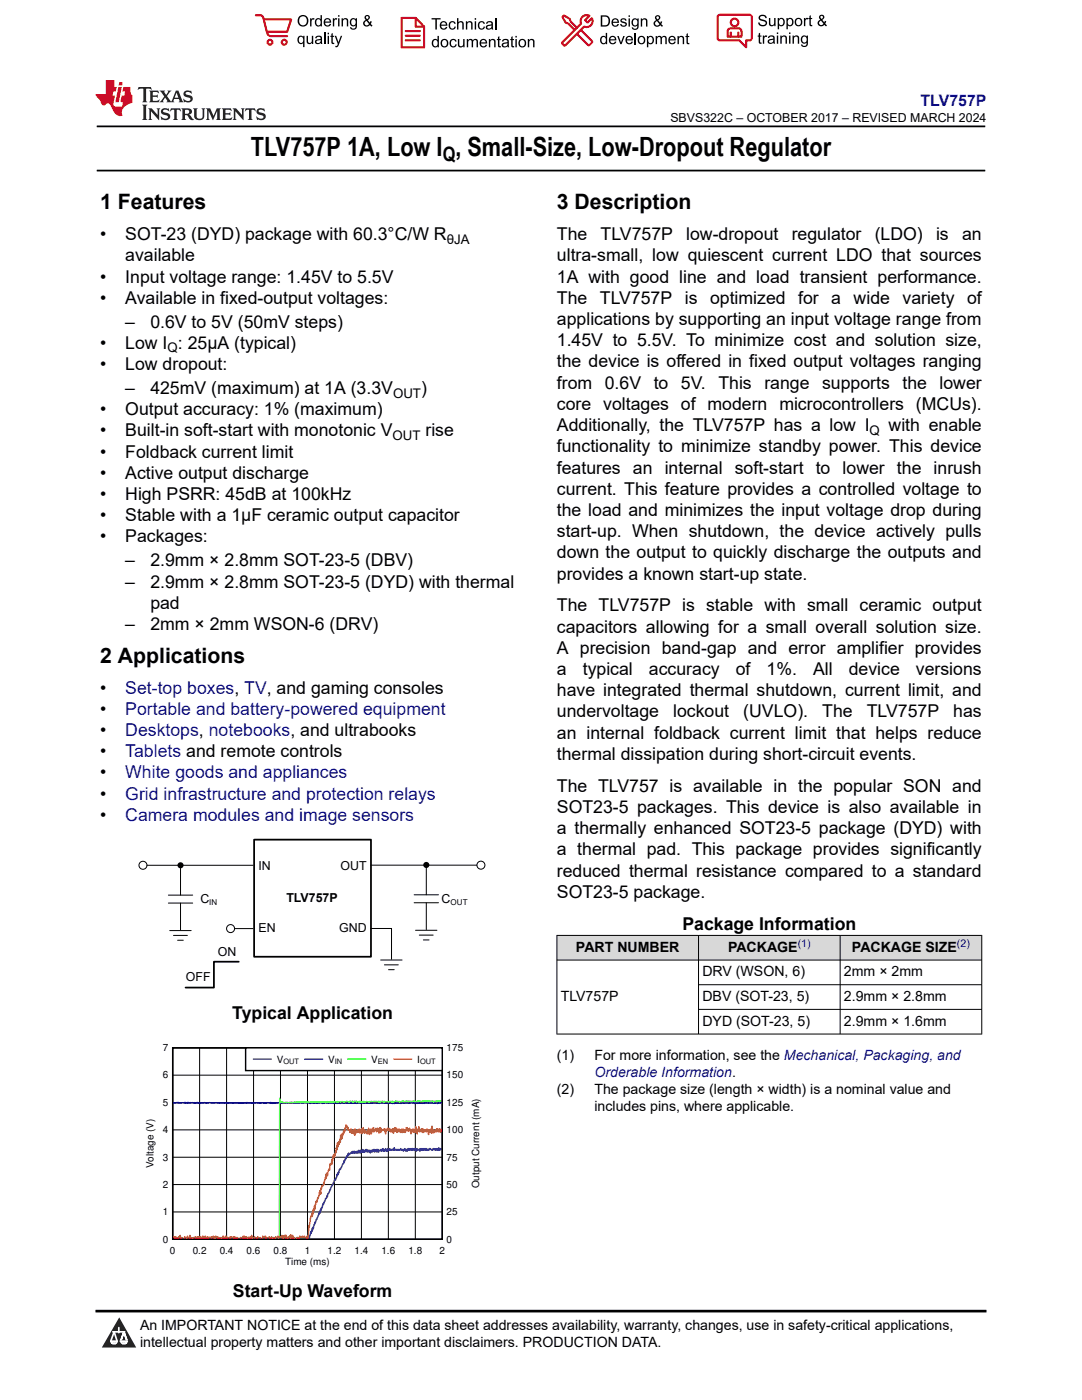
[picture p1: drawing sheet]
<svg xmlns="http://www.w3.org/2000/svg" width="216mm" height="279mm" viewBox="0 0 216 279" stroke-linecap="round" stroke-linejoin="round" font-family="sans-serif">
<defs><g id="words">
<text font-size="5.3" x="50.1" y="31.2">TLV757P 1A, Low I , Small-Size, Low-Dropout Regulator</text>
<g font-size="4.2">
<text x="20" y="41.8">1 Features</text>
<text x="111.1" y="41.8">3 Description</text>
<text x="20" y="132.3">2 Applications</text>
</g>
<text font-size="4" x="88.3" y="32.2">Q</text>
<g font-size="3.5">
<text x="20" y="47.9">•</text>
<text x="25" y="47.9">SOT-23 (DYD) package with 60.3°C/W R</text>
<text x="111.1" y="47.9">The</text>
<text x="119.8" y="47.9">TLV757P</text>
<text x="136.9" y="47.9">low-dropout</text>
<text x="158" y="47.9">regulator</text>
<text x="174.5" y="47.9">(LDO)</text>
<text x="186.8" y="47.9">is</text>
<text x="192" y="47.9">an</text>
<text x="25" y="52.2">available</text>
<text x="111.1" y="52.2">ultra-small, low quiescent current LDO that sources</text>
<text x="20" y="56.4">•</text>
<text x="25" y="56.4">Input voltage range: 1.45V to 5.5V</text>
<text x="111.1" y="56.4">1A with good line and load transient performance.</text>
<text x="20" y="60.6">•</text>
<text x="25" y="60.6">Available in fixed-output voltages:</text>
<text x="25" y="65.4">–</text>
<text x="30" y="65.4">0.6V to 5V (50mV steps)</text>
<text x="111.1" y="60.6">The</text>
<text x="111.1" y="64.9">applications by supporting an input voltage range from</text>
<text x="119.7" y="60.6">TLV757P</text>
<text x="136.6" y="60.6">is</text>
<text x="141.7" y="60.6">optimized</text>
<text x="159.3" y="60.6">for a</text>
<text x="170.3" y="60.6">wide</text>
<text x="180.1" y="60.6">variety</text>
<text x="193" y="60.6">of</text>
<text x="20" y="69.6">•</text>
<text x="25" y="69.6">Low I : 25μA (typical)</text>
<text x="111.1" y="69.1">1.45V to 5.5V. To minimize cost and solution size,</text>
<text x="20" y="73.9">•</text>
<text x="25" y="73.9">Low dropout:</text>
<text x="111.1" y="73.3">the device is offered in fixed output voltages ranging</text>
<text x="111.1" y="77.6">from</text>
<text x="120.7" y="77.6">0.6V</text>
<text x="130.4" y="77.6">to</text>
<text x="135.9" y="77.6">5V.</text>
<text x="143.4" y="77.6">This</text>
<text x="152.5" y="77.6">range</text>
<text x="164" y="77.6">supports</text>
<text x="180.1" y="77.6">the</text>
<text x="187.5" y="77.6">lower</text>
<text x="20" y="82.9">•</text>
<text x="25" y="78.6">–</text>
<text x="25" y="82.9">Output accuracy: 1% (maximum)</text>
<text x="30" y="78.6">425mV (maximum) at 1A (3.3V</text>
<text x="84" y="78.6">)</text>
<text x="111.1" y="81.8">core voltages of modern microcontrollers (MCUs).</text>
<text x="20" y="87.1">•</text>
<text x="25" y="87.1">Built-in soft-start with monotonic V</text>
<text x="84.9" y="87.1">rise</text>
<text x="111.1" y="86">Additionally, the TLV757P has a low I</text>
<text x="177.3" y="86">with enable</text>
<text x="20" y="91.3">•</text>
<text x="20" y="95.6">•</text>
<text x="25" y="91.3">Foldback current limit</text>
<text x="25" y="95.6">Active output discharge</text>
<text x="111.1" y="94.5">features an internal soft-start to lower the inrush</text>
<text x="111.1" y="90.3">functionality to minimize standby power. This device</text>
<text x="20" y="99.8">•</text>
<text x="25" y="99.8">High PSRR: 45dB at 100kHz</text>
<text x="111.1" y="98.7">current. This feature provides a controlled voltage to</text>
<text x="20" y="104">•</text>
<text x="25" y="104">Stable with a 1µF ceramic output capacitor</text>
<text x="111.1" y="107.2">start-up. When shutdown, the device actively pulls</text>
<text x="111.1" y="103">the load and minimizes the input voltage drop during</text>
<text x="20" y="108.3">•</text>
<text x="25" y="108.3">Packages:</text>
<text x="25" y="113">–</text>
<text x="30" y="113">2.9mm × 2.8mm SOT-23-5 (DBV)</text>
<text x="111.1" y="111.4">down the output to quickly discharge the outputs and</text>
<text x="25" y="117.3">–</text>
<text x="30" y="117.3">2.9mm × 2.8mm SOT-23-5 (DYD) with thermal</text>
<text x="111.1" y="115.7">provides a known start-up state.</text>
<text x="25" y="125.7">–</text>
<text x="30" y="121.5">pad</text>
<text x="30" y="125.7">2mm × 2mm WSON-6 (DRV)</text>
<text x="111.1" y="122">The TLV757P is stable with small ceramic output</text>
<text x="111.1" y="126.3">capacitors allowing for a small overall solution size.</text>
<text x="111.1" y="130.5">A precision band-gap and error amplifier provides</text>
<text x="111.1" y="134.7">a</text>
<text x="116.3" y="134.7">typical</text>
<text x="129.5" y="134.7">accuracy</text>
<text x="146.8" y="134.7">of</text>
<text x="153" y="134.7">1%.</text>
<text x="162.2" y="134.7">All</text>
<text x="169.4" y="134.7">device</text>
<text x="182.8" y="134.7">versions</text>
<text x="20" y="138.4">•</text>
<text x="20" y="142.7">•</text>
<text x="111.1" y="139">have integrated thermal shutdown, current limit, and</text>
<text x="111.1" y="143.2">undervoltage</text>
<text x="134.3" y="143.2">lockout</text>
<text x="148.3" y="143.2">(UVLO).</text>
<text x="164.1" y="143.2">The</text>
<text x="173" y="143.2">TLV757P</text>
<text x="190.2" y="143.2">has</text>
<text x="20" y="146.9">•</text>
<text x="111.1" y="147.4">an internal foldback current limit that helps reduce</text>
<text x="20" y="151.1">•</text>
<text x="20" y="155.4">•</text>
<text x="111.1" y="151.7">thermal dissipation during short-circuit events.</text>
<text x="20" y="159.6">•</text>
<text x="111.1" y="158">The TLV757 is available in the popular SON and</text>
<text x="20" y="163.8">•</text>
<text x="111.1" y="166.5">a thermally enhanced SOT23-5 package (DYD) with</text>
<text x="111.1" y="162.2">SOT23-5 packages. This device is also available in</text>
<text x="111.1" y="170.7">a thermal pad. This package provides significantly</text>
<text x="111.1" y="174.9">reduced thermal resistance compared to a standard</text>
<text x="111.1" y="179.2">SOT23-5 package.</text>
<text x="136.2" y="185.5">Package Information</text>
<text x="46.3" y="203.4">Typical Application</text>
<text x="46.5" y="258.9">Start-Up Waveform</text>
</g>
<g font-size="3.5" fill="#00f">
<text x="25" y="138.4">Set-top boxes, TV, and gaming consoles</text>
<text x="25" y="142.7">Portable and battery-powered equipment</text>
<text x="25" y="146.9">Desktops, notebooks, and ultrabooks</text>
<text x="25" y="151.1">Tablets and remote controls</text>
<text x="25" y="155.4">White goods and appliances</text>
<text x="25" y="159.6">Grid infrastructure and protection relays</text>
<text x="25" y="163.8">Camera modules and image sensors</text>
</g>
<text font-size="3.2" fill="#00f" x="183.7" y="21.1">TLV757P</text>
<g font-size="2.8">
<text x="114.9" y="190">PART NUMBER</text>
<text x="145.3" y="190">PACKAGE</text>
<text x="170" y="190">PACKAGE SIZE</text>
<text x="140.2" y="194.9">DRV (WSON, 6)</text>
<text x="168.4" y="194.9">2mm × 2mm</text>
<text x="111.9" y="199.8">TLV757P</text>
<text x="140.2" y="199.8">DBV (SOT-23, 5)</text>
<text x="168.4" y="199.8">2.9mm × 2.8mm</text>
<text x="140.2" y="204.7">DYD (SOT-23, 5)</text>
<text x="168.4" y="204.7">2.9mm × 1.6mm</text>
<text x="111.1" y="211.5">(1)</text>
<text x="118.6" y="211.5">For more information, see the Mechanical, Packaging, and</text>
<text x="111.1" y="218.3">(2)</text>
<text x="118.6" y="218.3">The package size (length × width) is a nominal value and</text>
<text x="118.6" y="221.7">includes pins, where applicable.</text>
<text x="27.9" y="265.5">An IMPORTANT NOTICE at the end of this data sheet addresses availability, warranty, changes, use in safety-critical applications,</text>
<text x="27.9" y="268.9">intellectual property matters and other important disclaimers. PRODUCTION DATA.</text>
</g>
<text font-size="2.8" fill="#00f" x="118.6" y="214.9">Orderable Information.</text>
<g font-size="2.6">
<text x="89.1" y="48.6">θJA</text>
<text x="33.4" y="70.3">Q</text>
<text x="78.4" y="79.3">OUT</text>
<text x="78.3" y="87.8">OUT</text>
<text x="173.5" y="86.7">Q</text>
</g>
<g font-size="2.5">
<text x="133.8" y="24.3">SBVS322C – OCTOBER 2017 – REVISED MARCH 2024</text>
<text x="51.6" y="173.7">IN</text>
<text x="68" y="173.7">OUT</text>
<text x="57.2" y="180">TLV757P</text>
<text x="40" y="180.3">C</text>
<text x="88.1" y="180.2">C</text>
<text x="43.5" y="190.9">ON</text>
<text x="51.6" y="186.1">EN</text>
<text x="67.7" y="186.1">GND</text>
<text x="37.1" y="195.8">OFF</text>
</g>
<g font-size="2.1" fill="#00f">
<text x="159.2" y="189">(1)</text>
<text x="191" y="189">(2)</text>
</g>
<g font-size="2">
<text x="32.5" y="209.8">7</text>
<text x="89.1" y="209.8">175</text>
<text x="32.5" y="215.2">6</text>
<text x="55.2" y="212.1">V</text>
<text x="65.5" y="212.1">V</text>
<text x="74.1" y="212.1">V</text>
<text x="83.3" y="212.1">I</text>
<text x="89.1" y="215.2">150</text>
<text x="32.5" y="220.7">5</text>
<text x="89.1" y="220.7">125</text>
<text x="32.5" y="226.1">4</text>
<text x="89.1" y="226.1">100</text>
<text x="30.7" y="233.2" transform="rotate(-90 30.7 233.2)">Voltage (V)</text>
<text x="32.5" y="231.6">3</text>
<text x="89.1" y="231.6">75</text>
<text x="32.5" y="237.1">2</text>
<text x="89.1" y="237.1">50</text>
<text x="95.6" y="237.2" transform="rotate(-90 95.6 237.2)">Output Current (mA)</text>
<text x="32.5" y="242.5">1</text>
<text x="89.1" y="242.5">25</text>
<text x="32.5" y="248">0</text>
<text x="33.9" y="250.2">0</text>
<text x="38.5" y="250.2">0.2</text>
<text x="43.8" y="250.2">0.4</text>
<text x="49.2" y="250.2">0.6</text>
<text x="54.6" y="250.2">0.8</text>
<text x="60.8" y="250.2">1</text>
<text x="65.4" y="250.2">1.2</text>
<text x="70.7" y="250.2">1.4</text>
<text x="76.1" y="250.2">1.6</text>
<text x="81.5" y="250.2">1.8</text>
<text x="87.7" y="250.2">2</text>
<text x="89.1" y="248">0</text>
<text x="56.9" y="252.5">Time (ms)</text>
</g>
<g font-size="1.6">
<text x="41.8" y="180.6">IN</text>
<text x="89.9" y="180.6">OUT</text>
</g>
<g font-size="1.5">
<text x="56.6" y="212.4">OUT</text>
<text x="66.8" y="212.4">IN</text>
<text x="75.4" y="212.4">EN</text>
<text x="83.8" y="212.4">OUT</text>
</g>
</g></defs>
<path d="M19.3 25.2h177.3M19.3 34h177.3" fill="none" stroke="#000" stroke-width=".35"/>
<path d="M50.7 167.6h23.3v23.3h-23.3z" fill-rule="evenodd" fill="#fff"/>
<path d="M50.7 167.6h23.3v23.3h-23.3zM47.6 191.9h-4.9v5.2h-5.7" fill="none" stroke="#000" stroke-width=".35"/>
<g fill="none" stroke="#000" stroke-width=".2">
<path d="M29.3 172.7h21.2M33.6 178.6h4.9M36 173.3v5.3M74 172.7h21.2M82.6 178.6h4.9M85.1 173.2v5.4M33.6 180.2h4.9M33.9 185.7h4.2M34.6 186.7h2.8M35.4 187.6h1.2M36 180.2v5.4M46.8 185.3h3.7"/>
<path d="M74 185.3h4.1v6.2M76 191.6h4.2M76.7 192.6h2.8M77.5 193.5h1.2M82.6 180.2h4.9M82.9 185.7h4.3M83.7 186.6h2.7M84.5 187.6h1.1M85.1 180.2v5.3"/>
<circle cx="28.5" cy="172.7" r=".8"/>
<circle cx="96" cy="172.7" r=".8"/>
<circle cx="46" cy="185.3" r=".8"/>
</g>
<g fill="#000">
<circle cx="36" cy="172.7" r=".61"/>
<circle cx="85.1" cy="172.6" r=".61"/>
</g>
<path d="M28.8 208.3h67.3v44.6h-67.3z" fill-rule="evenodd" fill="#fff"/>
<path d="M34.5 209.1h53.8v38.2h-53.8z" fill="none" stroke="#000" stroke-width=".29"/>
<g fill="none" stroke="#000" stroke-width=".2">
<path d="M34.5 214.6h53.8M39.8 209.1v38.2M45.2 209.1v38.2M50.6 209.1v38.2M56 209.1v38.2M61.4 209.1v38.2M66.7 209.1v38.2M72.1 209.1v38.2M77.5 209.1v38.2M82.9 209.1v38.2M34.5 236.4h53.8M34.5 231h53.8"/>
<path d="M34.5 225.5h53.8M34.5 220h53.8M34.5 241.9h53.8"/>
</g>
<path d="M88.1 229.3l-.1 .1-.1-.2-.1 .4-.3-.5v.5l-.1-.4-.1 .4-.1-.4v.2l-.1-.2-.1 .4v-.2l-.1 .2-.2-.4v.2l-.3-.2-.2 .4-.4-.4-.1 .2v-.2l-.1 .4-.1-.2-.3 .2-.1-.4-.1 .4v-.4l-.1 .4-.2-.4-.1 .4-.1-.4-.2 .4-.1-.4-.1 .4v-.4l-.2 .4-.1-.4v.6l-.1-.4-.1 .2v-.2l-.4 .2v-.4l-.1 .6-.1-.6v.4l-.1-.2-.1 .2v-.4l-.1 .4-.3-.4-.1 .4v-.4l-.2 .4v-.4l-.1 .2-.1-.2-.1 .4-.1-.4-.2 .4-.1-.4-.1 .6-.1-.4h-.2v.4l-.2-.6-.1 .4-.1-.2-.1 .4-.1-.4v.2l-.1-.2-.1 .2-.1-.2v.2l-.1-.4-.2 .4-.2-.2-.2 .2-.1-.2h-.1l-.1 .2-.1-.2h-.2v.2l-.1-.5-.1 .5-.1-.4-.3 .4v-.2l-.2 .2-.1-.2-.1 .2v-.4l-.2 .4-.2-.4-.1 .6-.1-.4-.1 .4-.1-.6-.2 .6-.1-.4v.4l-.2-.4v.4l-.1-.6v.2h-.2v.4l-.1-.4-.1 .4v-.4l-.1 .2h-.3v.3l-.2-.5v.5l-.1-.5-.1 .4-.1-.4v.5l-.1-.3-.1 .2-.1-.4-.1 .5-.1-.5v.4l-.1-.4-.2 .5-.1-.3-.2 .3-.1-.1v.3l-.1-.5-.1 .3v-.3l-.1 .2-.1-.2v.3l-.1-.3-.2 .3v-.5l-.1 .4-.1-.4-.2 .5-.1-.3v.3l-.2-.3v.3l-.1-.5-.1 .5-.1-.3v.3l-.2-.3v.5l-.1-.5-.1 .5-.2-.5-.1 .5-.1-.3v.3l-.1-.3-.2 .3v-.2l-.1 .2-.1-.2-.1 .2v-.3l-.1 .3v-.2l-.1 .2-.2-.3v.3l-.1-.2v.2l-.2-.2-.4 .5-.1-.3-.1 .5-.1-.3-.1 .5-.1-.2-.2 .7-.1-.2-.2 .9-.1-.3v.5l-.3 .2-.4 1v-.2l-.2 .2-.1 .7-.1-.2-.1 .6v-.4l-.5 1.4-.1-.2-.3 1.1-.5 .5-.1 .5-.5 .9-.1 .5-.1-.1-.1 .5h-.1l-.8 2.1-.1-.2-.1 .5-.1-.1-.1 .7v-.4l-.6 1.6h-.1l-.2 .7v-.2l-.1 .5h-.2l-.2 1.1-.1-.4-.2 1.1-.1-.4-.1 .7-.2 .5v-.3l-.1 .5M40.2 247.2v-.2l.1 .2M42.3 247.2l.1-.2v.2M45.4 247.2v-.2v.2M47.2 247.2v-.2v.2M48.6 247.2v-.2v.2M50.8 247.2l.1-.2v.2M51.6 247.2l.1-.2v.2M52 247.2v-.2v.2M54.1 247.2v-.2v.2" fill="none" stroke="#7f007f" stroke-width=".29"/>
<path d="M88.1 220.1h-.7l-.1 .2-.3-.2-.4 .1-1.1-.1-1.3 .1h-.5l-.2-.2-.2 .2-.2-.1-.4 .1-.3-.1-.8 .1-.2-.2-.6 .2-.4-.2-.4 .2-.6-.1h-.7v.2l-.2-.2-.2 .2-.1-.2-.6 .1-.2-.1-.4 .1-.9-.1-.5 .1-1.4-.1h-.4l-.1 .1-.4-.1-.1 .1-.7-.1-.6 .1-.2-.1-.5 .1-.4-.1-.9 .1-.1-.1-.3 .1-.2-.2-1.4 .2-.5-.1v.1l-.4-.1-.4 .1-.4-.1-1.5 .1-.1-.1-.2 .1-.2-.1h-.6l-.3 .1-1.1-.1-.3 .1-.8-.1-.6 .1-.4-.2-.3 .1-.1-.1-.2 .2-.4-.1-.1 .1-.1-.2-.2 .2-.3-.1-2.3 .1-.5-.1-1.2 .1-.1-.2-.2 .2-.1-.2-1.3 .2-.1-.1-.7 .1v-.1l-.1 .1-.1-.1h-1.2v.1l-1.4-.2v.2l-.5-.1-.2 .1-1.3-.1-.6 .1-.5-.1-.5 .1v-.1l-.1 .1v-.1l-1.4 .1-.2-.2-2.6 .2-.3-.2-.3 .1h-.4l-.2 .1-.1-.1-.5-.1-.8 .2-.6-.2-.3 .2-.1-.2-.1 .2-.1-.2v.1l-.4-.1-.1 .1-.1-.1-1 .2-.2-.2-.1 .1-.2-.1-.7 .2" fill="none" stroke="#00f" stroke-width=".29"/>
<path d="M88.1 219.8l-.2-.1-.2 .2-.5-.1-.1 .1-.5-.1-.1 .1-.1-.1-.4 .1-.5-.2-.6 .2-.1-.2-.8 .2-.3-.2-.2 .2-.1-.1-.3 .1-.7-.2-.9 .2-.1-.1-.1 .1-.3-.1-.2 .1-.4-.2-.1 .2h-.5v-.1l-.6 .1-.3-.1-.8 .1-.1-.1-1.6 .1-.1-.1-.4 .1v-.1l-.2 .1-.2-.1-.1 .1-1.2-.1-.5 .1-.6-.1-.2 .2-.3-.2-.1 .2-.2-.2v.2l-.5-.2-.7 .1v-.1l-.5 .1-.2-.1-.2 .1-.3-.1-.3 .2-.5-.2-.5 .2-.3-.2-1.7 .1-.1 .1-.6-.2v.2l-.6-.2-.1 .2-.9-.1-.2 .1-.1-.1-1.6 .1-.2-.1-.2 .1-.8-.1v.1l-.1-.1-.2 .2-.1-.2-.3 .2-.4-.1v-.1l-.1 .1-.1-.1-.9 .2-.2-.2-.6 .2-.1-.1-.2 .1-.2-.1-1 .1-.7-.1-.2-.8v28" fill="none" stroke="#01ff00" stroke-width=".29"/>
<g fill="none" stroke="#ff6500" stroke-width=".29">
<path d="M88.1 225.6v.3l-.1-.4-.1 .5-.1-.7-.1 .4-.1-.4-.1 .6v-.2l-.1 .2-.1-.6-.1 .4-.1-.4v.6l-.2-.3-.2 .4-.1-.3v.3l-.1-.5-.1 .6-.2-1.3-.1 1.3-.1-.8-.2 .7-.1-.4v.4l-.1-.5-.1 .9-.1-.9-.1 .2-.1-.4-.1 .6v-.3l-.2 .1v-.2l-.1 .4-.1-.3-.1 .3-.1-.3v.4l-.1-.7-.1 .7-.1-.7-.1 .3v-.3l-.1 .6-.1-.3-.1 .1-.1-.2v.4l-.1-1-.1 .8-.1-.4-.2 1-.2-1.4v.8l-.1-.2-.2 .5-.1-.7-.1 .6-.1-.3v.3l-.1-.6-.1 .6-.1-.3-.1 .7-.3-1.1-.2 .5v-.4l-.1 .4-.2-.7v.5l-.1-.5-.2 1-.2-.3v.2l-.1-.3v.3l-.1-.6-.2 .7-.1-.7-.1 .7-.1-.5-.1 .5-.2-.7-.3 .6v-.6l-.2 .7-.3-1-.1 .7v-.7l-.3 1.1v-.8l-.2 .7v-.7l-.1 .4-.1-.1v.3l-.1-.3v.3l-.2-.6-.1 .4v-.5l-.1 .3-.2-.3-.1 .4-.1-.3-.1 .4-.1-.2v.8l-.2-1-.1 .4v-.4l-.1 .3-.3-.1-.1 .2-.2-.5-.1 .8-.1-1-.1 .3v-.1l-.1 .9-.3-.9v.5l-.1-.4-.1 .6-.1-.7-.1 .4v-.1l-.3 .4-.1-.9v.7l-.1-.5-.1 .7v-.6l-.2 1-.2-1-.1 .2-.1 .9-.1-1.2-.1 .7-.1-.3-.2 .7v-.4l-.1 .1-.1-.3-.1 .4-.1-.5-.1 .5v-.6l-.2 .4v-.9l-.1 1v-.7l-.2 1v-1l-.2 .6-.2-.2v.4l-.1-.8-.1 .6-.1-.3-.1 .4v-.5l-.1 .4-.1 .1-.1-.3-.2 .4v-.8l-.1 1.3-.1-1.1-.1 .8v-.6l-.1 .3-.1-.3-.1 .4-.1-.4v.4l-.1-.8-.2 .7-.2-.5-.2 .1v-.6l-.1 .3-.4-.8-.2 1.2-.1-.2v.6l-.1-.4-.3 1v-.4l-.1 1-.1-.7v.7l-.1-.7-.1 1.4-.1-.6-.1 1-.2-.4-.1 .9-.1-.8-.2 2-.2-.3-.1 1-.1-.3-.1 .5v-.5l-.2 1.1-.1-.3v1l-.1-.6-.3 .9v-.3l-.1 1.3-.1-.3-.4 1.4-.1-.6-.1 .8v-.5l-.1 .8v-.3l-.4 1.4v-.2l-.2 .7-.1-.2-.1 .6-.1-.1-.1 1.2-.1-.7-.1 .7v-.4l-.1 .8-.2 .4-.1-.1-.2 1-.1-.3v.1l-.3 1.6v-.7l-.4 1.5v-.3l-.1 .9v-.6l-.4 .9-.2 1.8-.1-.3-.2 2.6-.1-.5-.2 .5M34.6 247l.1-.2v.3h.2l.1-.3 .2 .4M35.3 247.2h.1M35.4 247.2h.1M35.5 247.2v-.2l.1 .2M35.6 247.2v-.4l.1 .4M35.9 247.2l.1-.7v.6l.1-.1 .1 .1 .1-.1v.2M36.4 247.2h.1M36.7 247.2l.2-.4v.4M37 247.2h.1M37.2 247.2l.1-.2v.2M37.4 247.2v-.5l.1 .5"/>
<path d="M37.5 247.2h.1M37.8 247.2l.1-.7v.7l.2-.2 .3 .2M38.4 247.2h.1M38.5 247.2h.1M38.6 247.2l.1-.2v.2M38.7 247.2h.1M38.9 247.2l.1-.4 .2 .4M39.3 247.2l.1-.2v.2M39.5 247.2v-.4v.4M39.6 247.2v-.2l.1 .2M39.8 247.2v-.4v.4M39.9 247.2h.1"/>
<path d="M40 247.2l.1-.4v.4M40.1 247.2l.1-.2v.2M40.3 247.2l.2-.5 .2 .5M40.7 247.2l.1-.4v.4M40.9 247.2l.1-.5 .1 .5M41.1 247.2v-.2l.1 .2M41.3 247.2v-.4l.1 .4 .1-.4 .1 .4M41.6 247.2l.1-.2v.2M41.8 247.2l.1-.4 .1 .4M42.1 247.2l.2-.4v.4M42.4 247.2l.2-.5v.4l.1-.3 .1 .4 .3-.5v.5M43.4 247.2v-.4l.1 .4"/>
<path d="M43.6 247.2v-.2v.2M43.9 247.2v-.2v.2M43.9 247.2l.2-.2 .1 .2M44.3 247.2l.2-.5 .3 .5M44.8 247.2v-.2l.1 .2M44.9 247.2l.1-.4v.4l.1-.5 .2 .5M45.3 247.2h.1M45.5 247.2v-.2l.1 .2M45.7 247.2l.1-.2 .1 .1v-.3l.1 .3 .1-.3 .1 .4M46.3 247.2h.1M46.5 247.2l.1-.4 .1 .3 .2-.3v.4l.2-.2v.2M47.2 247.2l.1-.2v.1l.1-.1 .1 .2"/>
<path d="M47.7 247.2h.2M47.9 247.2l.1-.2 .1 .2M48.2 247.2l.1-.2 .2 .2M48.5 247.2l.1-.5v.5M48.7 247.2v-.5v.5M48.9 247.2v-.4l.1 .3 .1-.3 .1 .3 .2-.1v.2M49.5 247.2v-.2l.1 .2M49.6 247.2l.1-.4 .1 .4M49.8 247.2h.1M49.9 247.2l.1-.4v.4M50.1 247.2l.1-.7 .1 .7M50.4 247.2v-.2l.2 .2"/>
<path d="M50.6 247.2h.1M50.8 247.2v-.4v.4M50.9 247.2h.1M51.2 247.2l.1-.2v.2M51.4 247.2l.1-.4v.4M51.6 247.2h.2M51.9 247.2v-.2l.1 .2M52.1 247.2h.1M52.3 247.2h.1M52.4 247.2v-.5l.1 .5M52.7 247.2h.1M52.9 247.2v-.5l.2 .5"/>
<path d="M53.2 247.2v-.2v.2M53.4 247.2h.1M53.6 247.2h.1M53.7 247.2v-.4l.1 .4M53.9 247.2v-.2l.1 .2M54.1 247.2l.1-.4v.4M54.3 247.2h.1M54.5 247.2v-.2l.1 .2M54.6 247.2l.1-.2v.2M54.9 247.2h.1M55 247.2l.1-.4v.4M55.3 247.2h.1"/>
<path d="M55.5 247.2v-.5l.1 .5M55.7 247.2l.1-.4 .1 .2v-.2l.1 .3 .1-.3 .1 .2v-.5l.1 .6 .1-.4 .1 .4 .3-.6 .1 .6 .1-.6v.7M57.1 247.2v-.7l.1 .7M57.3 247.2h.1M57.4 247.2l.1-.4 .1 .4M57.7 247.2l.2-.7 .1 .7v-.8l.2 .8M58.4 247.2v-.7l.1 .7M58.5 247.2l.1-.4v.3l.2 .1M58.9 247.2h.1M59.1 247.2h.1M59.2 247.2l.1-.2 .1 .1v-.1v.2M59.5 247.2v-.2l.1 .2"/>
<path d="M59.6 247.2l.1-.2 .1 .1v-.4l.1 .5M60 247.2l.3-.5 .1 .5M60.6 247.2l.1-.5 .2 .5M61 247.2h.1"/>
</g>
<path d="M49 209.1h39.2v4.6h-39.2z" fill-rule="evenodd" fill="#fff"/>
<path d="M49 209.1h39.3v4.6h-39.3z" fill="none" stroke="#000" stroke-width=".29"/>
<path d="M50.6 211.4h3.5" fill="none" stroke="#7f007f" stroke-width=".29"/>
<path d="M60.8 211.4h3.5" fill="none" stroke="#00f" stroke-width=".29"/>
<path d="M69.4 211.4h3.5" fill="none" stroke="#01ff00" stroke-width=".29"/>
<path d="M78.6 211.4h3.5" fill="none" stroke="#ff6500" stroke-width=".29"/>
<g fill="#d8d8d8">
<path d="M111.1 186.7h84.8v4.9h-84.8z" fill-rule="evenodd"/>
<path d="M111.2 186.7h28.1v4.8h-28.1z" fill-rule="evenodd"/>
<path d="M139.4 186.7h28.2v4.8h-28.2z" fill-rule="evenodd"/>
<path d="M167.7 186.7h28.1v4.8h-28.1z" fill-rule="evenodd"/>
</g>
<path d="M111.1 186.7h84.9M111.1 191.6h84.9M111.1 186.6v19.8M139.4 186.6v19.8M139.4 196.5h56.6M167.6 186.6v19.8M195.9 186.6v19.8M139.4 201.4h56.6M196 206.4h-84.9" fill="none" stroke="#000" stroke-width=".2"/>
<path d="M0 0h215.9v23.8h-215.9z" fill-rule="evenodd" fill="#fff"/>
<path d="M27.7 17.4l-.2 .6 .5-.3h.6v.1v2.2l-.2 .4h1l-.2-.4v-2.2v-.1h.5l.5 .3-.1-.6zM29.8 18.1l.2 .4v1.5l-.2 .4h1.9l.1-.6a1.08 1.08 0 0 1-1.3 .2v-.7h.6l.4 .2v-.6l-.4 .2h-.6v-.6l.2-.1a1 1 0 0 1 1 .2l-.1-.5zM31.8 18.1l1 1.1-1 1.2h.9l-.2-.2 .4-.7 .5 .7-.2 .2h1.6l-.2-.2 .1-.4h1l.1 .4-.1 .2h.9l-.2-.3-.8-2h-.5l-1 2.2-.8-1.1 .9-1.1h-.8l.2 .2-.5 .7-.3-.7 .1-.2zM35.2 18.5l.4 1h-.8zM36.8 18.2a.65 .65 0 0 0-.2 .7 .65 .65 0 0 0 .6 .5l.7 .2 .1 .2a.79 .79 0 0 1-.7 .4 .79 .79 0 0 1-.7-.5l.1 .7 .2-.1a.93 .93 0 0 0 1.1 .1 .93 .93 0 0 0 .4-1 1.46 1.46 0 0 0-1.2-.6l-.1-.3a1.09 1.09 0 0 1 1.2 .2l-.2-.6-.1 .1-.6-.2zM28.4 20.9l.2 .4v2.3l-.2 .3h1l-.2-.3v-2.3l.2-.4zM29.6 21.6l.2 .4v1.6l-.2 .3h.8l-.3-.3v-1.4l1.7 1.8v-2l.2-.4h-.8l.2 .2 .1 1.1-1.2-1.3zM32.3 21.8a.65 .65 0 0 0-.2 .7 .65 .65 0 0 0 .7 .4l.6 .2 .1 .2a.79 .79 0 0 1-.7 .4 .79 .79 0 0 1-.7-.5l.1 .7 .2-.1a.93 .93 0 0 0 1.1 .1 .93 .93 0 0 0 .4-.9 1.46 1.46 0 0 0-1.2-.6l-.1-.4a1.09 1.09 0 0 1 1.2 .2l-.2-.6-.1 .1-.6-.1zM34.1 21.6l-.1 .7a.63 .63 0 0 1 .7-.4l.1 1.7-.3 .3h1l-.2-.3v-1.7a.66 .66 0 0 1 .8 .4l-.1-.7zM36.2 21.6l.2 .4v1.6l-.2 .3h.9l-.2-.2v-.7h.5l.1 .2a.79 .79 0 0 0 1.2 .6l-1-.9a.61 .61 0 0 0 .6-.6 .61 .61 0 0 0-.5-.6zM36.9 21.9h.2a.47 .47 0 0 1 .5 .1 .47 .47 0 0 1 .1 .5l-.2 .2h-.6zM38.5 21.6l.2 .2a2.27 2.27 0 0 0 .4 2 1.04 1.04 0 0 0 1.7-.7v-1.3l.2-.2h-.8l.2 .4v1.1a.6 .6 0 0 1-.6 .6 .6 .6 0 0 1-.6-.6v-1.1l.3-.4zM41.1 21.6l.2 .4v1.6l-.2 .3h.7l-.2-.3v-1.5l.9 1.9 .8-1.9v1.5l-.2 .3h1l-.3-.3v-1.6l.3-.4h-.8l-.7 1.5-.7-1.5zM44.3 21.6l.2 .4v1.6l-.2 .3h1.9l.1-.5a1.09 1.09 0 0 1-1.3 .1v-.6h.6l.4 .1v-.6l-.4 .2h-.6v-.6l.2-.1a1.01 1.01 0 0 1 1 .3l-.1-.6zM46.4 21.6l.3 .4v1.6l-.3 .3h.8l-.2-.3v-1.4l1.6 1.8v-2l.2-.4h-.7l.2 .2v1.1l-1.2-1.3zM49 21.6l-.1 .7a.63 .63 0 0 1 .8-.4v1.7l-.3 .3h1l-.2-.3v-1.7a.66 .66 0 0 1 .8 .4l-.1-.7zM51.4 21.8a.65 .65 0 0 0-.2 .7 .65 .65 0 0 0 .6 .4l.6 .2 .2 .2a.79 .79 0 0 1-.8 .4 .79 .79 0 0 1-.6-.5l.1 .7 .2-.1a.93 .93 0 0 0 1 .1 .93 .93 0 0 0 .5-.9 1.46 1.46 0 0 0-1.3-.6l-.1-.4a1.09 1.09 0 0 1 1.3 .2l-.2-.6-.2 .1-.5-.1z" fill="#231f20"/>
<path d="M21.1 16v2.8h-2.1l.1 .3 .9 1a.95 .95 0 0 0 .9 .9 .59 .59 0 0 1 .6-.4 .59 .59 0 0 1 .5 .4l.4 .8a1.59 1.59 0 0 0 2.1 1.3 1.61 1.61 0 0 1 1-2.2l1-.4-.1-1.5a1.59 1.59 0 0 1-.4-1.6h-1.4l-.2 .9h.5l-.1 .8h-.5l-.2 1v.2l.4 .1-.2 .9h-.6a.73 .73 0 0 1-1.1-.7l.3-1.5h-.5l.2-.8h.5l.2-.9h-.5v-1.4zM23.6 17.4l-.6 3h.7l.6-3zM23.8 16.4l-.1 .7h.7l.1-.7z" fill="#ed1c24"/>
<g fill="#000">
<path d="M59.4 4.2a1.12 1.12 0 0 1 2.2 0 1.12 1.12 0 0 1-2.2 0zM59.9 3.5a.89 .89 0 0 0-.1 1.1 .89 .89 0 0 0 1.1 .4 .88 .88 0 0 0 .3-1.3 .88 .88 0 0 0-1.3-.2z" fill-rule="evenodd"/>
<path d="M59.5 7.3l.5-.2 .5 .3v-.3h.3v2.3h-.3v-.8a.74 .74 0 0 1-1 0 .74 .74 0 0 1-.1-1zM59.8 7.5a.57 .57 0 0 0-.2 .7 .57 .57 0 0 0 .8 .2 .57 .57 0 0 0 .1-.7 .57 .57 0 0 0-.7-.2z" fill-rule="evenodd"/>
<path d="M61.9 3.6h.2v.3l.2-.2 .3-.1 .2 .1-.1 .3a.36 .36 0 0 0-.5 0 .36 .36 0 0 0 0 .4v.9h-.3z" fill-rule="evenodd"/>
<path d="M61.2 7.1h.3v.9a.41 .41 0 0 0 .4 .6 .41 .41 0 0 0 .3-.6v-.9h.3v1.7h-.2v-.3a.58 .58 0 0 1-.7 .3 .58 .58 0 0 1-.4-.6z" fill-rule="evenodd"/>
<path d="M63 3.8l.5-.2 .5 .2v-.8h.2v2.3h-.2v-.2a.75 .75 0 0 1-1-.1 .75 .75 0 0 1-.1-1zM63.2 4a.57 .57 0 0 0-.1 .7 .57 .57 0 0 0 .8 .2 .57 .57 0 0 0 .1-.7 .57 .57 0 0 0-.8-.2z" fill-rule="evenodd"/>
<path d="M63 7.3a.74 .74 0 0 1 1-.1 .74 .74 0 0 1 .3 .9v.7h-.3v-.2a.57 .57 0 0 1-.8 .2 .57 .57 0 0 1-.2-.8l1-.3a.41 .41 0 0 0-.4-.4 .41 .41 0 0 0-.4 .4l-.3-.1zM63.2 8.2a.35 .35 0 0 0 .2 .5 .35 .35 0 0 0 .5-.3l.1-.4z" fill-rule="evenodd"/>
<path d="M65.4 6.5h.3v.3h-.3zM65.4 7.1h.3v1.7h-.3z" fill-rule="evenodd"/>
<path d="M64.8 3.8a.76 .76 0 0 1 .9-.1 .76 .76 0 0 1 .4 .8h-1.2a.47 .47 0 0 0 .3 .6 .47 .47 0 0 0 .6-.4l.3 .1a.82 .82 0 0 1-1.3 .3 .82 .82 0 0 1 0-1.3zM65 4l-.1 .3h.9l-.3-.4z" fill-rule="evenodd"/>
<path d="M66.4 3.6h.3v.3l.1-.2 .4-.1 .1 .1-.1 .3a.36 .36 0 0 0-.4 0 .36 .36 0 0 0-.1 .4v.9h-.3z" fill-rule="evenodd"/>
<path d="M66.1 6.7l.3-.1v.5h.3v.3h-.3v.9l.1 .2h.2v.3a.41 .41 0 0 1-.4-.1 .41 .41 0 0 1-.2-.4v-.9h-.2v-.3h.2z" fill-rule="evenodd"/>
<path d="M66.8 7.1h.3l.4 1.4 .5-1.4h.3l-.6 1.7a.57 .57 0 0 1-.8 .6v-.3a.37 .37 0 0 0 .5-.3z" fill-rule="evenodd"/>
<path d="M67.5 3h.2v.3h-.2zM67.5 3.6h.2v1.7h-.2z" fill-rule="evenodd"/>
<path d="M68.2 3.6h.2v.3a.58 .58 0 0 1 .7-.3 .58 .58 0 0 1 .4 .7v1h-.3v-1a.4 .4 0 0 0-.4-.5 .4 .4 0 0 0-.4 .6v.9h-.2z" fill-rule="evenodd"/>
<path d="M70 3.8l.5-.2 .5 .2v-.2h.2v1.5a.71 .71 0 0 1-.5 .8 .71 .71 0 0 1-.8-.5h.2a.46 .46 0 0 0 .6 .3 .46 .46 0 0 0 .3-.6 .78 .78 0 0 1-1.1-.2 .78 .78 0 0 1 .1-1.1zM70.2 4a.53 .53 0 0 0-.1 .8 .53 .53 0 0 0 .8 0 .54 .54 0 0 0 0-.7 .54 .54 0 0 0-.7-.1z" fill-rule="evenodd"/>
<path d="M72.9 3.1a.53 .53 0 0 1 .8 .1 .53 .53 0 0 1-.3 .8l.4 .5 .1-.3 .3 .1-.2 .5 .3 .3-.2 .2-.3-.3a.71 .71 0 0 1-1.2 .1 .71 .71 0 0 1 .4-1.1l-.3-.5zM73 3.5a.3 .3 0 0 0 .6 0 .3 .3 0 0 0-.6 0zM72.9 4.3a.45 .45 0 0 0 0 .7 .45 .45 0 0 0 .7-.2l-.5-.6z" fill-rule="evenodd"/>
<path d="M86.1 3.6h1.8v.3h-.7v2h-.3v-2h-.8z" fill-rule="evenodd"/>
<path d="M86.3 8l.5-.2 .5 .2v-.8h.3v2.2h-.3v-.2a.76 .76 0 0 1-1 0 .76 .76 0 0 1-.1-1zM86.6 8.1a.58 .58 0 0 0-.2 .8 .58 .58 0 0 0 .8 .2 .58 .58 0 0 0 .1-.8 .58 .58 0 0 0-.7-.2z" fill-rule="evenodd"/>
<path d="M88.2 7.9a.81 .81 0 0 1 1.1 .2 .81 .81 0 0 1-.2 1.1 .81 .81 0 0 1-1.1-.1l-.1-.8zM88.3 8.1a.57 .57 0 0 0 0 .9 .57 .57 0 0 0 .8 0 .57 .57 0 0 0 0-.8 .57 .57 0 0 0-.8-.1z" fill-rule="evenodd"/>
<path d="M88 4.4a.77 .77 0 0 1 .9-.1 .77 .77 0 0 1 .4 .8h-1.3a.48 .48 0 0 0 .4 .6 .48 .48 0 0 0 .6-.3h.3a.83 .83 0 0 1-1.3 .4 .83 .83 0 0 1 0-1.4zM88.2 4.6l-.2 .3h1l-.3-.4z" fill-rule="evenodd"/>
<path d="M89.7 4.4a.7 .7 0 0 1 1.2 .3l-.2 .1a.45 .45 0 0 0-.6-.3 .45 .45 0 0 0-.3 .6 .45 .45 0 0 0 .3 .6 .45 .45 0 0 0 .6-.4h.3a.76 .76 0 0 1-1.1 .6 .76 .76 0 0 1-.3-1.1z" fill-rule="evenodd"/>
<path d="M89.9 8a.7 .7 0 0 1 1.2 .3h-.3a.45 .45 0 0 0-.5-.3 .45 .45 0 0 0-.3 .6 .45 .45 0 0 0 .3 .6 .45 .45 0 0 0 .6-.4l.2 .1a.76 .76 0 0 1-1 .5 .76 .76 0 0 1-.4-1.1z" fill-rule="evenodd"/>
<path d="M91.2 3.6h.3v.8a.59 .59 0 0 1 .7-.2 .59 .59 0 0 1 .3 .7v1h-.2v-1a.4 .4 0 0 0-.5-.4 .4 .4 0 0 0-.3 .5v.9h-.3z" fill-rule="evenodd"/>
<path d="M91.4 7.8h.2v.9a.41 .41 0 0 0 .5 .5 .41 .41 0 0 0 .3-.5v-.9h.3v1.6h-.3v-.2a.58 .58 0 0 1-.7 .3 .58 .58 0 0 1-.3-.7z" fill-rule="evenodd"/>
<path d="M93 4.2h.2v.3a.59 .59 0 0 1 .7-.3 .59 .59 0 0 1 .4 .7v1h-.3v-1a.41 .41 0 0 0-.4-.5 .41 .41 0 0 0-.4 .6v.9h-.2z" fill-rule="evenodd"/>
<path d="M93.1 7.8h.3v.2a.56 .56 0 0 1 1 0 .54 .54 0 0 1 .6-.2 .54 .54 0 0 1 .4 .5v1.1h-.3v-1a.34 .34 0 0 0-.3-.4 .34 .34 0 0 0-.4 .3v1.1h-.3v-1a.38 .38 0 0 0-.5-.4 .38 .38 0 0 0-.2 .6v.8h-.3z" fill-rule="evenodd"/>
<path d="M94.7 3.6h.3v.3h-.3zM94.7 4.2h.3v1.7h-.3z" fill-rule="evenodd"/>
<path d="M95.5 4.4a.7 .7 0 0 1 1.3 .3l-.3 .1a.45 .45 0 0 0-.6-.3 .45 .45 0 0 0-.3 .6 .45 .45 0 0 0 .3 .6 .45 .45 0 0 0 .6-.4h.3a.76 .76 0 0 1-1.1 .6 .76 .76 0 0 1-.3-1.1z" fill-rule="evenodd"/>
<path d="M95.9 8a.77 .77 0 0 1 .9-.2 .77 .77 0 0 1 .4 .9h-1.2a.48 .48 0 0 0 .3 .5 .48 .48 0 0 0 .6-.3h.3a.83 .83 0 0 1-1.3 .4 .83 .83 0 0 1 0-1.3zM96.1 8.1l-.1 .4h.9l-.2-.5z" fill-rule="evenodd"/>
<path d="M97.5 7.8h.3v.2a.59 .59 0 0 1 .7-.2 .59 .59 0 0 1 .4 .6v1h-.3v-1a.41 .41 0 0 0-.5-.4 .41 .41 0 0 0-.3 .5v.9h-.3z" fill-rule="evenodd"/>
<path d="M97.1 4.4a.74 .74 0 0 1 1-.1 .74 .74 0 0 1 .3 .9v.7h-.3v-.2a.59 .59 0 0 1-.8 .2 .59 .59 0 0 1-.3-.8l1.1-.3a.42 .42 0 0 0-.4-.4 .42 .42 0 0 0-.5 .4l-.2-.1zM97.3 5.3a.36 .36 0 0 0 .2 .5 .36 .36 0 0 0 .5-.2l.1-.5z" fill-rule="evenodd"/>
<path d="M99.4 7.4l.2-.2v.6h.3v.2h-.3v1l.1 .2h.2l.1 .2a.41 .41 0 0 1-.5 0 .41 .41 0 0 1-.1-.4v-1h-.2v-.2h.2z" fill-rule="evenodd"/>
<path d="M100.3 8a.74 .74 0 0 1 .9-.2 .74 .74 0 0 1 .3 .9l.1 .7h-.3v-.2a.59 .59 0 0 1-.8 .3 .59 .59 0 0 1-.3-.8l1-.3a.42 .42 0 0 0-.3-.4 .42 .42 0 0 0-.5 .3h-.3zM100.5 8.8a.36 .36 0 0 0 .1 .5 .36 .36 0 0 0 .5-.2l.2-.5z" fill-rule="evenodd"/>
<path d="M102 7.4l.3-.2v.6h.3v.2h-.3v1l.1 .2h.2v.2a.41 .41 0 0 1-.5 0 .41 .41 0 0 1-.1-.4v-1h-.2v-.2h.2z" fill-rule="evenodd"/>
<path d="M102.8 7.2h.3v.3h-.3zM102.8 7.8h.3v1.6h-.3z" fill-rule="evenodd"/>
<path d="M103.7 7.9a.81 .81 0 0 1 1.1 .2 .81 .81 0 0 1-.1 1.1 .81 .81 0 0 1-1.2-.1v-.8zM103.9 8.1a.57 .57 0 0 0-.1 .9 .57 .57 0 0 0 .8 0 .57 .57 0 0 0 0-.8 .57 .57 0 0 0-.7-.1z" fill-rule="evenodd"/>
<path d="M105.3 7.8h.3v.2a.59 .59 0 0 1 .7-.2 .59 .59 0 0 1 .4 .6v1h-.3v-1a.41 .41 0 0 0-.5-.4 .41 .41 0 0 0-.3 .5v.9h-.3z" fill-rule="evenodd"/>
<path d="M119.9 3.1h.7a1.12 1.12 0 0 1 1.1 1.1 1.12 1.12 0 0 1-1 1.1h-.8zM120.2 3.3v1.7h.4a.86 .86 0 0 0 .8-.8 .86 .86 0 0 0-.8-.9z" fill-rule="evenodd"/>
<path d="M119.9 7.4l.5-.3 .5 .3v-.8h.2v2.2h-.2v-.2a.75 .75 0 0 1-1 0 .75 .75 0 0 1-.1-1zM120.1 7.5a.57 .57 0 0 0-.1 .8 .57 .57 0 0 0 .8 .2 .57 .57 0 0 0 .1-.8 .57 .57 0 0 0-.8-.2z" fill-rule="evenodd"/>
<path d="M121.7 7.4a.76 .76 0 0 1 .9-.2 .76 .76 0 0 1 .4 .9h-1.2a.47 .47 0 0 0 .3 .5 .47 .47 0 0 0 .6-.3h.3a.82 .82 0 0 1-1.3 .4 .82 .82 0 0 1 0-1.3zM121.9 7.5l-.1 .3h.9l-.3-.4z" fill-rule="evenodd"/>
<path d="M122.2 3.9a.76 .76 0 0 1 .9-.2 .76 .76 0 0 1 .4 .9h-1.2a.47 .47 0 0 0 .4 .5 .47 .47 0 0 0 .5-.3h.3a.82 .82 0 0 1-1.3 .4 .82 .82 0 0 1 0-1.3zM122.5 4l-.2 .3h.9l-.2-.4z" fill-rule="evenodd"/>
<path d="M123.9 3.8a.71 .71 0 0 1 1.1 .3h-.2a.32 .32 0 0 0-.4-.3 .32 .32 0 0 0-.3 .4h.1a.75 .75 0 0 1 .9 .8 .72 .72 0 0 1-.7 .3 .72 .72 0 0 1-.7-.5h.3a.36 .36 0 0 0 .4 .4 .36 .36 0 0 0 .3-.5 .8 .8 0 0 1-.9-.7z" fill-rule="evenodd"/>
<path d="M123.2 7.2h.3l.4 1.3 .5-1.3h.3l-.7 1.6h-.2z" fill-rule="evenodd"/>
<path d="M125.4 3.1h.3v.3h-.3zM125.4 3.7h.3v1.6h-.3z" fill-rule="evenodd"/>
<path d="M125 7.4a.76 .76 0 0 1 .9-.2 .76 .76 0 0 1 .4 .9h-1.2a.47 .47 0 0 0 .3 .5 .47 .47 0 0 0 .6-.3h.3a.82 .82 0 0 1-1.3 .4 .82 .82 0 0 1 0-1.3zM125.2 7.5l-.1 .3h.9l-.2-.4z" fill-rule="evenodd"/>
<path d="M126.2 3.9l.5-.3 .5 .3v-.2h.2v1.4a.71 .71 0 0 1-.5 .8 .71 .71 0 0 1-.8-.5l.2 .1a.46 .46 0 0 0 .6 .2 .46 .46 0 0 0 .3-.6 .78 .78 0 0 1-1.1-.1 .78 .78 0 0 1 .1-1.1zM126.4 4a.53 .53 0 0 0-.1 .8 .53 .53 0 0 0 .8 0 .54 .54 0 0 0 0-.7 .54 .54 0 0 0-.7-.1z" fill-rule="evenodd"/>
<path d="M127.5 7.3a.8 .8 0 0 1 1.1 .2 .8 .8 0 0 1-.1 1.1 .8 .8 0 0 1-1.2-.1v-.8zM127.7 7.5a.56 .56 0 0 0-.1 .9 .56 .56 0 0 0 .8-.1 .56 .56 0 0 0 0-.7 .56 .56 0 0 0-.7-.1z" fill-rule="evenodd"/>
<path d="M127.9 3.7h.2v.2a.58 .58 0 0 1 .7-.2 .58 .58 0 0 1 .4 .6v1h-.3v-1a.4 .4 0 0 0-.4-.4 .4 .4 0 0 0-.4 .5v.9h-.2z" fill-rule="evenodd"/>
<path d="M129.1 7.2h.2v.2a.72 .72 0 0 1 1-.1 .72 .72 0 0 1 .2 1 .64 .64 0 0 1-.5 .5 .64 .64 0 0 1-.6-.2v.8h-.3zM129.5 7.5a.56 .56 0 0 0-.2 .8 .56 .56 0 0 0 .8 .2 .56 .56 0 0 0 .1-.8 .56 .56 0 0 0-.7-.2z" fill-rule="evenodd"/>
<path d="M130.8 7.2h.3v.2a.55 .55 0 0 1 .9 0 .53 .53 0 0 1 .6-.3 .53 .53 0 0 1 .4 .6v1.1h-.2v-1a.34 .34 0 0 0-.3-.4 .34 .34 0 0 0-.4 .3v1.1h-.3v-1a.37 .37 0 0 0-.5-.4 .37 .37 0 0 0-.2 .6v.8h-.3z" fill-rule="evenodd"/>
<path d="M130.8 3.2a.53 .53 0 0 1 .9 .1 .53 .53 0 0 1-.4 .8l.4 .5 .2-.4 .2 .1-.2 .5 .4 .3-.2 .3-.3-.4a.71 .71 0 0 1-1.2 .1 .71 .71 0 0 1 .3-1.1l-.2-.5zM130.9 3.6a.3 .3 0 0 0 .6 0 .3 .3 0 0 0-.6 0zM130.9 4.3a.45 .45 0 0 0 0 .7 .45 .45 0 0 0 .7-.2l-.5-.6z" fill-rule="evenodd"/>
<path d="M133.6 7.4a.76 .76 0 0 1 .9-.2 .76 .76 0 0 1 .3 .9h-1.2a.47 .47 0 0 0 .4 .5 .47 .47 0 0 0 .6-.3h.2a.82 .82 0 0 1-1.2 .4 .82 .82 0 0 1 0-1.3zM133.8 7.5l-.2 .3h1l-.3-.4z" fill-rule="evenodd"/>
<path d="M135.2 7.2h.2v.2a.58 .58 0 0 1 .7-.2 .58 .58 0 0 1 .4 .6v1h-.3v-1a.4 .4 0 0 0-.4-.4 .4 .4 0 0 0-.3 .5v.9h-.3z" fill-rule="evenodd"/>
<path d="M137 6.8l.3-.2v.6h.2v.2h-.2v1v.2h.2l.1 .2a.41 .41 0 0 1-.5 0 .41 .41 0 0 1-.1-.5v-.9h-.2v-.2h.2z" fill-rule="evenodd"/>
<path d="M151.6 3.1a.88 .88 0 0 1 1.4 .5h-.3a.49 .49 0 0 0-.5-.5 .49 .49 0 0 0-.5 .6l.1 .1a1.06 1.06 0 0 1 1.2 1 .95 .95 0 0 1-.9 .4 .95 .95 0 0 1-.8-.7h.3a.58 .58 0 0 0 .6 .5 .58 .58 0 0 0 .5-.6l-.2-.1a.95 .95 0 0 1-1.1-.9z" fill-rule="evenodd"/>
<path d="M151.4 6.7l.3-.2v.6h.2v.2h-.2v1v.2h.2l.1 .2a.41 .41 0 0 1-.5 0 .41 .41 0 0 1-.1-.5v-.9h-.2v-.2h.2z" fill-rule="evenodd"/>
<path d="M152.2 7.1h.3v.2l.1-.2h.4h.1l-.1 .3a.36 .36 0 0 0-.4 0 .36 .36 0 0 0-.1 .5v.8h-.3z" fill-rule="evenodd"/>
<path d="M153.3 7.3a.74 .74 0 0 1 1-.2 .74 .74 0 0 1 .3 .9l.1 .7h-.3l-.1-.2a.57 .57 0 0 1-.8 .3 .57 .57 0 0 1-.1-.9l.9-.2a.41 .41 0 0 0-.4-.4 .41 .41 0 0 0-.4 .3h-.3zM153.5 8.1a.35 .35 0 0 0 .2 .5 .35 .35 0 0 0 .5-.2l.1-.5z" fill-rule="evenodd"/>
<path d="M153.4 3.6h.3v.9a.41 .41 0 0 0 .4 .5 .41 .41 0 0 0 .4-.5v-.9h.2v1.6h-.2v-.2a.58 .58 0 0 1-.7 .2 .58 .58 0 0 1-.4-.6z" fill-rule="evenodd"/>
<path d="M155 6.5h.3v.3h-.3zM155 7.1h.3v1.6h-.3z" fill-rule="evenodd"/>
<path d="M155.2 3.6h.2v.2a.72 .72 0 0 1 1-.1 .72 .72 0 0 1 .2 1 .64 .64 0 0 1-.5 .5 .64 .64 0 0 1-.6-.2v.8h-.3zM155.6 3.9a.56 .56 0 0 0-.2 .8 .56 .56 0 0 0 .8 .2 .56 .56 0 0 0 .1-.8 .56 .56 0 0 0-.7-.2z" fill-rule="evenodd"/>
<path d="M155.7 7.1h.3v.2a.58 .58 0 0 1 .7-.2 .58 .58 0 0 1 .3 .6v1h-.3v-1a.4 .4 0 0 0-.4-.4 .4 .4 0 0 0-.3 .5v.9h-.3z" fill-rule="evenodd"/>
<path d="M156.9 3.6h.3v.2a.72 .72 0 0 1 .9-.1 .72 .72 0 0 1 .2 1 .64 .64 0 0 1-.4 .5 .64 .64 0 0 1-.7-.2v.8h-.3zM157.3 3.9a.56 .56 0 0 0-.1 .8 .56 .56 0 0 0 .7 .2 .56 .56 0 0 0 .2-.8 .56 .56 0 0 0-.8-.2z" fill-rule="evenodd"/>
<path d="M157.4 6.5h.3v.3h-.3zM157.4 7.1h.3v1.6h-.3z" fill-rule="evenodd"/>
<path d="M158.1 7.1h.3v.2a.58 .58 0 0 1 .7-.2 .58 .58 0 0 1 .4 .6v1h-.3v-1a.4 .4 0 0 0-.5-.4 .4 .4 0 0 0-.3 .5v.9h-.3z" fill-rule="evenodd"/>
<path d="M158.8 3.7a.8 .8 0 0 1 1.1 .2 .8 .8 0 0 1-.1 1.1 .8 .8 0 0 1-1.1-.1l-.1-.8zM159 3.9a.56 .56 0 0 0-.1 .9 .56 .56 0 0 0 .9 0 .56 .56 0 0 0-.1-.8 .56 .56 0 0 0-.7-.1z" fill-rule="evenodd"/>
<path d="M160 7.3l.5-.2 .5 .2v-.2h.2v1.4a.71 .71 0 0 1-.5 .9 .71 .71 0 0 1-.9-.5h.3a.46 .46 0 0 0 .6 .2 .46 .46 0 0 0 .2-.6 .78 .78 0 0 1-1-.1 .78 .78 0 0 1 .1-1.1zM160.2 7.4a.53 .53 0 0 0-.1 .8 .53 .53 0 0 0 .8 0 .54 .54 0 0 0 0-.7 .54 .54 0 0 0-.7-.1z" fill-rule="evenodd"/>
<path d="M160.4 3.6h.3v.2l.1-.2h.4h.1l-.1 .3a.36 .36 0 0 0-.4 0 .36 .36 0 0 0-.1 .5v.8h-.3z" fill-rule="evenodd"/>
<path d="M161.5 3.2l.3-.2v.6h.3v.2h-.3v1v.2h.3v.2a.41 .41 0 0 1-.5 0 .41 .41 0 0 1-.1-.5v-.9h-.2v-.2h.2z" fill-rule="evenodd"/>
<path d="M163.6 3.1a.53 .53 0 0 1 .8 .1 .53 .53 0 0 1-.3 .8l.4 .5 .1-.3h.3l-.2 .5 .3 .3-.2 .3-.3-.3a.71 .71 0 0 1-1.2 .1 .71 .71 0 0 1 .4-1.2l-.3-.5zM163.7 3.5a.3 .3 0 0 0 .5 0 .3 .3 0 0 0-.5 0zM163.6 4.2a.45 .45 0 0 0 0 .8 .45 .45 0 0 0 .7-.3l-.5-.6z" fill-rule="evenodd"/>
</g>
<path d="M64.8 6.5v2.3M98.9 3.6v2.3M126.8 6.6v2.2" fill="none" stroke="#000" stroke-width=".28"/>
<g fill="none" stroke="#de0000" stroke-width=".42">
<path d="M51.1 3l1 .1a1.4 1.4 0 0 1 .6 1.2l.7 2.5a.95 .95 0 0 0 1.1 .4h2.8M52.7 3.9h5.4l-.8 2.4h-4M80.1 3.6h2.8v1.7h1.7v4.2h-4.5zM81 7.1h2.8M81 6.2h2.8M81 8.1h2.8M82.9 3.6l1.7 1.7M115.1 5.5l-1.3-1.2-.1-.5-1.2-.7-.3 .3 .7 1.1 .5 .2 1.3 1.3M115.9 6l2.2 2.2v.3l-.5 .5h-.3l-2.2-2.2zM115.9 6l.7-.7a1.19 1.19 0 0 0 1.3-.3 1.19 1.19 0 0 0 .2-1.4l-.9 .9-.4-.5 .8-.8a1.19 1.19 0 0 0-1.4 .1 1.19 1.19 0 0 0-.2 1.4l-3.8 3.7v.3l.3 .3h.3l2.3-2.2M143.2 3.2l.4-.2h6l.4 .2v4.4l-.2 .4-.9 .1v1.3l-1.4-1.3h-3.9l-.4-.3zM145.4 5.8l.4-.1h1.6a.61 .61 0 0 1 .6 .6v1h-2.8v-1z"/>
<path d="M145.8 6.5v.8M147.3 6.5v.8"/>
<circle cx="53.9" cy="8.4" r=".49"/>
<circle cx="56.7" cy="8.4" r=".49"/>
<circle cx="146.6" cy="4.5" r=".75"/>
</g>
<path d="M0 261.4h215.9v18h-215.9z" fill-rule="evenodd" fill="#fff"/>
<path d="M23.8 262.9l3.4 6h-6.9z" fill="#231f20"/>
<path d="M22.1 267.7h1.3l-.4 .5h-.3a.55 .55 0 0 1-.6-.5z" fill-rule="evenodd" fill="#fff"/>
<path d="M22.1 267.7h1.3l-.4 .5h-.3a.55 .55 0 0 1-.6-.5z" fill="none" stroke="#231f20" stroke-width=".34"/>
<path d="M22.1 267.7h1.3l-.4 .5h-.5zM22.6 265.8h.1M22.6 265.8h2.3zM23.7 265.9h.1M23.7 264.9v1zM24 267.7h.1" fill="none" stroke="#fff" stroke-width=".34"/>
<path d="M24.7 265.8l-.7 1.9z" fill="#fff"/>
<path d="M24.7 265.8l-.7 1.9z" fill="none" stroke="#fff" stroke-width=".34"/>
<path d="M24.7 265.8l.7 1.9z" fill="#fff"/>
<path d="M22.8 265.8l-.7 1.9zM22.8 265.8l.6 1.9zM24.7 265.8l.7 1.9zM25.3 267.7h.1" fill="none" stroke="#fff" stroke-width=".34"/>
<path d="M24.1 267.7h1.3a.65 .65 0 0 1-.6 .5 .65 .65 0 0 1-.7-.5z" fill-rule="evenodd" fill="#fff"/>
<path d="M24.1 267.7h1.3a.65 .65 0 0 1-.6 .5 .65 .65 0 0 1-.7-.5z" fill="none" stroke="#231f20" stroke-width=".34"/>
<path d="M24 267.7h.1M24.1 267.7h1.3l-.4 .5h-.5z" fill="none" stroke="#fff" stroke-width=".34"/>
<path d="M19 261.7h177.8" fill="none" stroke="#000" stroke-width=".53"/>
<use href="#words"/>
</svg>
